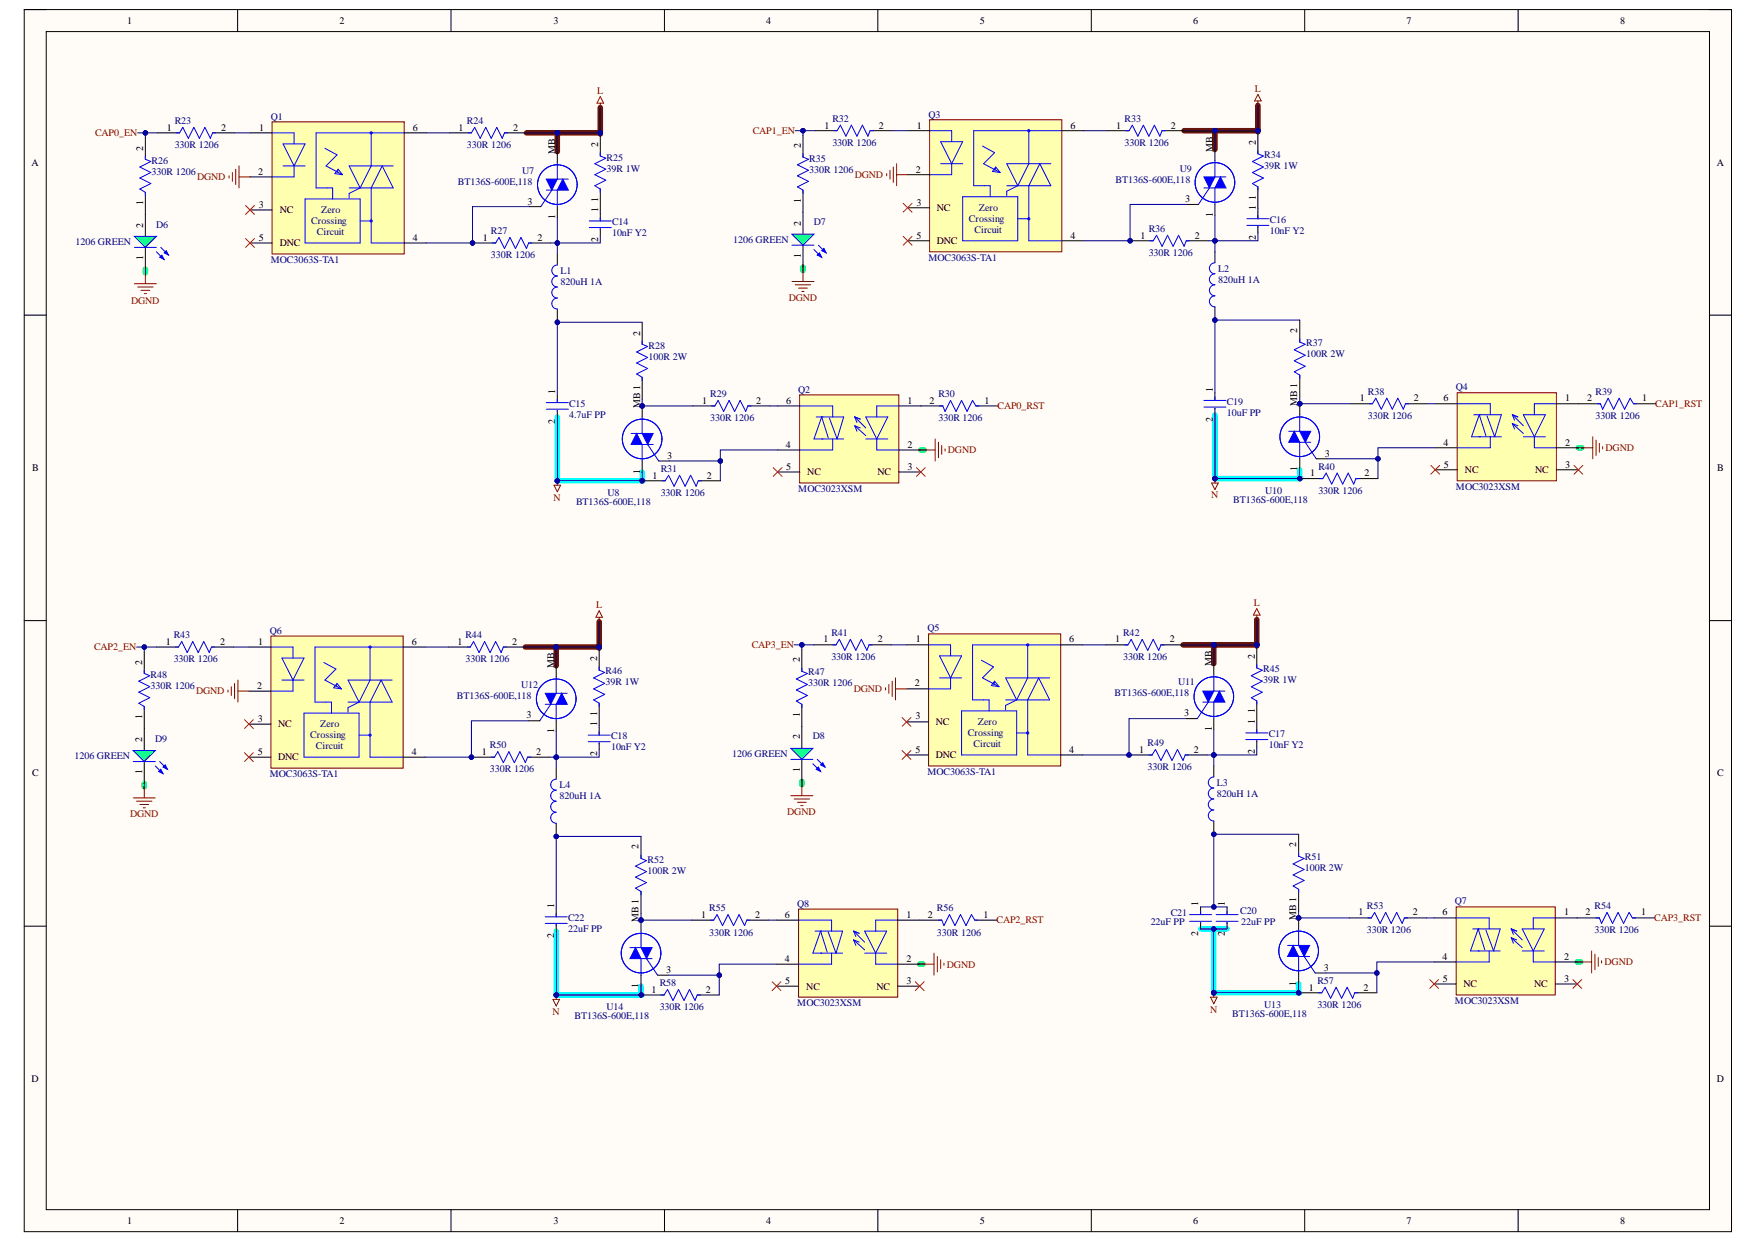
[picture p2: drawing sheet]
<svg xmlns="http://www.w3.org/2000/svg" width="297mm" height="210mm" viewBox="0 0 297 210" stroke-linecap="round" stroke-linejoin="round" font-family="sans-serif">
<defs><g id="words">
<g font-size="1.7">
<text x="21.5" y="4">1</text>
<text x="57.3" y="4">2</text>
<text x="93.5" y="4">3</text>
<text x="129.5" y="4">4</text>
<text x="165.6" y="4">5</text>
<text x="201.6" y="4">6</text>
<text x="237.6" y="4">7</text>
<text x="273.7" y="4">8</text>
<text x="28.2" y="22">1</text>
<text x="37.4" y="22">2</text>
<text x="43.8" y="22">1</text>
<text x="69.8" y="22">6</text>
<text x="77.5" y="22">1</text>
<text x="86.7" y="22">2</text>
<text x="139.3" y="21.7">1</text>
<text x="148.5" y="21.7">2</text>
<text x="154.9" y="21.7">1</text>
<text x="180.9" y="21.7">6</text>
<text x="188.6" y="21.7">1</text>
<text x="197.8" y="21.7">2</text>
<text x="5.3" y="28">A</text>
<text x="24.2" y="25.4" transform="rotate(-90 24.2 25.4)">2</text>
<text x="43.6" y="29.5">2</text>
<text x="93.8" y="25.9" transform="rotate(-90 93.8 25.9)">MB</text>
<text x="101.1" y="24.8" transform="rotate(-90 101.1 24.8)">2</text>
<text x="135.3" y="25" transform="rotate(-90 135.3 25)">2</text>
<text x="154.8" y="29.1">2</text>
<text x="204.9" y="25.6" transform="rotate(-90 204.9 25.6)">MB</text>
<text x="212.2" y="24.5" transform="rotate(-90 212.2 24.5)">2</text>
<text x="290.1" y="28">A</text>
<text x="24.2" y="34.6" transform="rotate(-90 24.2 34.6)">1</text>
<text x="43.7" y="35.1">3</text>
<text x="47.3" y="36">NC</text>
<text x="89.1" y="34.5">3</text>
<text x="101.1" y="35.8" transform="rotate(-90 101.1 35.8)">1</text>
<text x="101.1" y="34" transform="rotate(-90 101.1 34)">1</text>
<text x="135.3" y="34.2" transform="rotate(-90 135.3 34.2)">1</text>
<text x="154.8" y="34.7">3</text>
<text x="158.3" y="35.6">NC</text>
<text x="200.3" y="34.1">3</text>
<text x="212.2" y="35.5" transform="rotate(-90 212.2 35.5)">1</text>
<text x="212.2" y="33.7" transform="rotate(-90 212.2 33.7)">1</text>
<text x="24.2" y="38.4" transform="rotate(-90 24.2 38.4)">2</text>
<text x="43.7" y="40.6">5</text>
<text x="47.3" y="41.6">DNC</text>
<text x="69.8" y="40.6">4</text>
<text x="81.6" y="40.6">1</text>
<text x="90.8" y="40.6">2</text>
<text x="93.8" y="37" transform="rotate(-90 93.8 37)">1</text>
<text x="101.1" y="40.9" transform="rotate(-90 101.1 40.9)">2</text>
<text x="135.3" y="38.1" transform="rotate(-90 135.3 38.1)">2</text>
<text x="154.8" y="40.3">5</text>
<text x="158.3" y="41.2">DNC</text>
<text x="180.9" y="40.3">4</text>
<text x="192.7" y="40.3">1</text>
<text x="201.9" y="40.3">2</text>
<text x="204.9" y="36.7" transform="rotate(-90 204.9 36.7)">1</text>
<text x="212.2" y="40.5" transform="rotate(-90 212.2 40.5)">2</text>
<text x="24.2" y="43.9" transform="rotate(-90 24.2 43.9)">1</text>
<text x="135.3" y="43.5" transform="rotate(-90 135.3 43.5)">1</text>
<text x="108.2" y="56.7" transform="rotate(-90 108.2 56.7)">2</text>
<text x="219.2" y="56.3" transform="rotate(-90 219.2 56.3)">2</text>
<text x="93.8" y="71.5" transform="rotate(-90 93.8 71.5)">2</text>
<text x="93.8" y="66.5" transform="rotate(-90 93.8 66.5)">1</text>
<text x="108.2" y="68.9" transform="rotate(-90 108.2 68.9)">MB 1</text>
<text x="118.6" y="68.2">1</text>
<text x="127.8" y="68.2">2</text>
<text x="132.9" y="68.2">6</text>
<text x="153.3" y="68.2">1</text>
<text x="157" y="68.2">2</text>
<text x="166.3" y="68.2">1</text>
<text x="204.9" y="71.2" transform="rotate(-90 204.9 71.2)">2</text>
<text x="204.9" y="66.1" transform="rotate(-90 204.9 66.1)">1</text>
<text x="219.2" y="68.5" transform="rotate(-90 219.2 68.5)">MB 1</text>
<text x="229.8" y="67.7">1</text>
<text x="238.9" y="67.7">2</text>
<text x="243.9" y="67.7">6</text>
<text x="264.4" y="67.7">1</text>
<text x="268.2" y="67.7">2</text>
<text x="277.5" y="67.7">1</text>
<text x="112.7" y="77.5">3</text>
<text x="132.8" y="75.6">4</text>
<text x="153.3" y="75.6">2</text>
<text x="223.9" y="77.1">3</text>
<text x="243.9" y="75.3">4</text>
<text x="264.4" y="75.3">2</text>
<text x="5.4" y="79.6">B</text>
<text x="108.2" y="80" transform="rotate(-90 108.2 80)">1</text>
<text x="110.3" y="80.8">1</text>
<text x="119.4" y="80.8">2</text>
<text x="132.9" y="79.3">5</text>
<text x="136.4" y="80.3">NC</text>
<text x="148.2" y="80.3">NC</text>
<text x="153.3" y="79.3">3</text>
<text x="219.2" y="79.6" transform="rotate(-90 219.2 79.6)">1</text>
<text x="221.4" y="80.4">1</text>
<text x="230.5" y="80.4">2</text>
<text x="244" y="79">5</text>
<text x="247.5" y="79.9">NC</text>
<text x="259.4" y="79.9">NC</text>
<text x="264.4" y="79">3</text>
<text x="290.2" y="79.6">B</text>
<text x="24" y="112.3" transform="rotate(-90 24 112.3)">2</text>
<text x="28" y="108.9">1</text>
<text x="37.2" y="108.9">2</text>
<text x="43.6" y="108.9">1</text>
<text x="69.6" y="108.9">6</text>
<text x="77.3" y="108.9">1</text>
<text x="86.5" y="108.9">2</text>
<text x="93.6" y="112.8" transform="rotate(-90 93.6 112.8)">MB</text>
<text x="100.9" y="111.7" transform="rotate(-90 100.9 111.7)">2</text>
<text x="135.1" y="111.8" transform="rotate(-90 135.1 111.8)">2</text>
<text x="139.1" y="108.5">1</text>
<text x="148.3" y="108.5">2</text>
<text x="154.8" y="108.5">1</text>
<text x="180.6" y="108.5">6</text>
<text x="188.4" y="108.5">1</text>
<text x="197.6" y="108.5">2</text>
<text x="204.7" y="112.4" transform="rotate(-90 204.7 112.4)">MB</text>
<text x="212" y="111.3" transform="rotate(-90 212 111.3)">2</text>
<text x="43.5" y="116.3">2</text>
<text x="154.6" y="115.9">2</text>
<text x="24" y="125.3" transform="rotate(-90 24 125.3)">2</text>
<text x="24" y="121.4" transform="rotate(-90 24 121.4)">1</text>
<text x="43.6" y="121.9">3</text>
<text x="47" y="122.8">NC</text>
<text x="89" y="121.3">3</text>
<text x="93.6" y="123.8" transform="rotate(-90 93.6 123.8)">1</text>
<text x="100.9" y="122.7" transform="rotate(-90 100.9 122.7)">1</text>
<text x="100.9" y="120.9" transform="rotate(-90 100.9 120.9)">1</text>
<text x="135.1" y="124.9" transform="rotate(-90 135.1 124.9)">2</text>
<text x="135.1" y="121.1" transform="rotate(-90 135.1 121.1)">1</text>
<text x="154.7" y="121.5">3</text>
<text x="158.1" y="122.4">NC</text>
<text x="200.1" y="121">3</text>
<text x="204.7" y="123.5" transform="rotate(-90 204.7 123.5)">1</text>
<text x="212" y="122.2" transform="rotate(-90 212 122.2)">1</text>
<text x="212" y="120.5" transform="rotate(-90 212 120.5)">1</text>
<text x="5.4" y="131.1">C</text>
<text x="24" y="130.7" transform="rotate(-90 24 130.7)">1</text>
<text x="43.6" y="127.5">5</text>
<text x="47" y="128.4">DNC</text>
<text x="69.6" y="127.5">4</text>
<text x="81.4" y="127.5">1</text>
<text x="90.6" y="127.5">2</text>
<text x="100.9" y="127.7" transform="rotate(-90 100.9 127.7)">2</text>
<text x="135.1" y="130.4" transform="rotate(-90 135.1 130.4)">1</text>
<text x="154.7" y="127.1">5</text>
<text x="158.1" y="128.1">DNC</text>
<text x="180.6" y="127.1">4</text>
<text x="192.5" y="127.1">1</text>
<text x="201.7" y="127.1">2</text>
<text x="212" y="127.3" transform="rotate(-90 212 127.3)">2</text>
<text x="290.2" y="131.1">C</text>
<text x="107.9" y="143.4" transform="rotate(-90 107.9 143.4)">2</text>
<text x="219" y="143.1" transform="rotate(-90 219 143.1)">2</text>
<text x="93.6" y="153.3" transform="rotate(-90 93.6 153.3)">1</text>
<text x="107.9" y="155.8" transform="rotate(-90 107.9 155.8)">MB 1</text>
<text x="118.5" y="155">1</text>
<text x="127.6" y="155">2</text>
<text x="132.6" y="155">6</text>
<text x="153.2" y="155">1</text>
<text x="156.8" y="155">2</text>
<text x="166.2" y="155">1</text>
<text x="202.5" y="153" transform="rotate(-90 202.5 153)">1</text>
<text x="206.9" y="153" transform="rotate(-90 206.9 153)">1</text>
<text x="219" y="155.4" transform="rotate(-90 219 155.4)">MB 1</text>
<text x="229.5" y="154.6">1</text>
<text x="238.7" y="154.6">2</text>
<text x="243.7" y="154.6">6</text>
<text x="264.3" y="154.6">1</text>
<text x="267.9" y="154.6">2</text>
<text x="277.3" y="154.6">1</text>
<text x="93.6" y="158.4" transform="rotate(-90 93.6 158.4)">2</text>
<text x="202.5" y="158" transform="rotate(-90 202.5 158)">2</text>
<text x="206.9" y="158" transform="rotate(-90 206.9 158)">2</text>
<text x="107.9" y="166.8" transform="rotate(-90 107.9 166.8)">1</text>
<text x="110.1" y="167.6">1</text>
<text x="112.6" y="164.3">3</text>
<text x="119.2" y="167.6">2</text>
<text x="132.6" y="162.5">4</text>
<text x="132.7" y="166.2">5</text>
<text x="136.2" y="167.1">NC</text>
<text x="148.1" y="167.1">NC</text>
<text x="153.2" y="162.5">2</text>
<text x="153.2" y="166.2">3</text>
<text x="219" y="166.4" transform="rotate(-90 219 166.4)">1</text>
<text x="221.1" y="167.3">1</text>
<text x="223.7" y="163.9">3</text>
<text x="230.4" y="167.3">2</text>
<text x="243.7" y="162">4</text>
<text x="243.8" y="165.7">5</text>
<text x="247.3" y="166.7">NC</text>
<text x="259.2" y="166.7">NC</text>
<text x="264.3" y="162">2</text>
<text x="264.3" y="165.7">3</text>
<text x="5.3" y="182.7">D</text>
<text x="290.1" y="182.7">D</text>
<text x="21.5" y="206.6">1</text>
<text x="57.3" y="206.6">2</text>
<text x="93.5" y="206.6">3</text>
<text x="129.5" y="206.6">4</text>
<text x="165.6" y="206.6">5</text>
<text x="201.6" y="206.6">6</text>
<text x="237.6" y="206.6">7</text>
<text x="273.7" y="206.6">8</text>
</g>
<g font-size="1.7" fill="#800000">
<text x="100.9" y="15.9">L</text>
<text x="212" y="15.5">L</text>
<text x="16.1" y="23">CAP0_EN</text>
<text x="127.2" y="22.6">CAP1_EN</text>
<text x="33.3" y="30.4">DGND</text>
<text x="144.4" y="30.1">DGND</text>
<text x="22.2" y="51.3">DGND</text>
<text x="133.3" y="50.9">DGND</text>
<text x="168.5" y="69.1">CAP0_RST</text>
<text x="279.7" y="68.7">CAP1_RST</text>
<text x="160.2" y="76.5">DGND</text>
<text x="271.3" y="76.2">DGND</text>
<text x="93.5" y="84.6">N</text>
<text x="204.7" y="84.1">N</text>
<text x="100.7" y="102.7">L</text>
<text x="211.8" y="102.4">L</text>
<text x="15.9" y="109.8">CAP2_EN</text>
<text x="127" y="109.4">CAP3_EN</text>
<text x="33.2" y="117.3">DGND</text>
<text x="144.3" y="116.8">DGND</text>
<text x="133" y="137.7">DGND</text>
<text x="22" y="138">DGND</text>
<text x="168.4" y="155.9">CAP2_RST</text>
<text x="279.5" y="155.5">CAP3_RST</text>
<text x="160" y="163.4">DGND</text>
<text x="271.1" y="163">DGND</text>
<text x="93.4" y="171.3">N</text>
<text x="204.5" y="171">N</text>
</g>
<g font-size="1.7" fill="#000080">
<text x="29.5" y="20.9">R23</text>
<text x="45.8" y="20.2">Q1</text>
<text x="78.9" y="20.9">R24</text>
<text x="140.6" y="20.5">R32</text>
<text x="156.9" y="19.8">Q3</text>
<text x="190" y="20.5">R33</text>
<text x="25.6" y="27.6">R26</text>
<text x="25.6" y="29.5">330R 1206</text>
<text x="29.5" y="25">330R 1206</text>
<text x="78.9" y="25">330R 1206</text>
<text x="88.2" y="29.3">U7</text>
<text x="102.5" y="27.1">R25</text>
<text x="102.5" y="29">39R 1W</text>
<text x="136.7" y="27.3">R35</text>
<text x="136.7" y="29.1">330R 1206</text>
<text x="140.6" y="24.7">330R 1206</text>
<text x="190" y="24.7">330R 1206</text>
<text x="199.3" y="29">U9</text>
<text x="213.6" y="26.7">R34</text>
<text x="213.6" y="28.5">39R 1W</text>
<text x="54.3" y="36">Zero</text>
<text x="77.4" y="31.2">BT136S-600E,118</text>
<text x="165.4" y="35.6">Zero</text>
<text x="188.5" y="30.8">BT136S-600E,118</text>
<text x="12.8" y="41.4">1206 GREEN</text>
<text x="26.4" y="38.4">D6</text>
<text x="52.6" y="37.8">Crossing</text>
<text x="53.5" y="39.7">Circuit</text>
<text x="83" y="39.5">R27</text>
<text x="103.4" y="38">C14</text>
<text x="103.4" y="39.9">10nF Y2</text>
<text x="123.9" y="41.1">1206 GREEN</text>
<text x="137.5" y="38">D7</text>
<text x="163.7" y="37.5">Crossing</text>
<text x="164.7" y="39.4">Circuit</text>
<text x="194.1" y="39.2">R36</text>
<text x="214.5" y="37.7">C16</text>
<text x="214.5" y="39.5">10nF Y2</text>
<text x="45.8" y="44.3">MOC3063S-TA1</text>
<text x="83" y="43.6">330R 1206</text>
<text x="94.7" y="46.2">L1</text>
<text x="156.9" y="44">MOC3063S-TA1</text>
<text x="194.1" y="43.2">330R 1206</text>
<text x="205.8" y="45.9">L2</text>
<text x="205.8" y="47.7">820uH 1A</text>
<text x="94.7" y="48.1">820uH 1A</text>
<text x="109.6" y="58.9">R28</text>
<text x="220.7" y="58.5">R37</text>
<text x="109.6" y="60.7">100R 2W</text>
<text x="220.7" y="60.3">100R 2W</text>
<text x="246" y="65.9">Q4</text>
<text x="96.2" y="68.7">C15</text>
<text x="96.2" y="70.5">4.7uF PP</text>
<text x="120" y="67.1">R29</text>
<text x="120" y="71.1">330R 1206</text>
<text x="134.9" y="66.3">Q2</text>
<text x="158.6" y="67.1">R30</text>
<text x="158.6" y="71.1">330R 1206</text>
<text x="207.3" y="68.3">C19</text>
<text x="207.3" y="70.2">10uF PP</text>
<text x="231.1" y="66.6">R38</text>
<text x="231.1" y="70.8">330R 1206</text>
<text x="269.6" y="66.6">R39</text>
<text x="269.6" y="70.8">330R 1206</text>
<text x="102.7" y="83.8">U8</text>
<text x="111.6" y="79.7">R31</text>
<text x="111.6" y="83.8">330R 1206</text>
<text x="134.9" y="83">MOC3023XSM</text>
<text x="213.8" y="83.4">U10</text>
<text x="222.8" y="79.3">R40</text>
<text x="222.8" y="83.4">330R 1206</text>
<text x="246" y="82.7">MOC3023XSM</text>
<text x="97.3" y="85.2">BT136S-600E,118</text>
<text x="208.4" y="84.9">BT136S-600E,118</text>
<text x="29.3" y="107.8">R43</text>
<text x="45.6" y="107">Q6</text>
<text x="78.6" y="107.8">R44</text>
<text x="140.5" y="107.4">R41</text>
<text x="156.7" y="106.6">Q5</text>
<text x="189.8" y="107.4">R42</text>
<text x="29.3" y="111.8">330R 1206</text>
<text x="78.6" y="111.8">330R 1206</text>
<text x="102.3" y="113.9">R46</text>
<text x="140.5" y="111.5">330R 1206</text>
<text x="189.8" y="111.5">330R 1206</text>
<text x="213.4" y="113.5">R45</text>
<text x="25.5" y="114.5">R48</text>
<text x="25.5" y="116.3">330R 1206</text>
<text x="77.2" y="118">BT136S-600E,118</text>
<text x="88" y="116.2">U12</text>
<text x="102.3" y="115.7">39R 1W</text>
<text x="136.6" y="114">R47</text>
<text x="136.6" y="115.9">330R 1206</text>
<text x="188.3" y="117.6">BT136S-600E,118</text>
<text x="199.1" y="115.7">U11</text>
<text x="213.4" y="115.4">39R 1W</text>
<text x="26.2" y="125.3">D9</text>
<text x="52.4" y="124.7">Crossing</text>
<text x="54.1" y="122.8">Zero</text>
<text x="103.3" y="124.9">C18</text>
<text x="137.3" y="124.9">D8</text>
<text x="163.6" y="124.4">Crossing</text>
<text x="165.2" y="122.4">Zero</text>
<text x="193.9" y="126">R49</text>
<text x="214.4" y="124.5">C17</text>
<text x="12.6" y="128.2">1206 GREEN</text>
<text x="45.6" y="131.2">MOC3063S-TA1</text>
<text x="53.4" y="126.5">Circuit</text>
<text x="82.8" y="126.4">R50</text>
<text x="82.8" y="130.4">330R 1206</text>
<text x="103.3" y="126.7">10nF Y2</text>
<text x="123.7" y="127.8">1206 GREEN</text>
<text x="156.7" y="130.9">MOC3063S-TA1</text>
<text x="164.5" y="126.2">Circuit</text>
<text x="193.9" y="130.1">330R 1206</text>
<text x="214.4" y="126.4">10nF Y2</text>
<text x="94.5" y="133.1">L4</text>
<text x="94.5" y="134.9">820uH 1A</text>
<text x="205.6" y="132.7">L3</text>
<text x="205.6" y="134.6">820uH 1A</text>
<text x="109.4" y="145.7">R52</text>
<text x="109.4" y="147.6">100R 2W</text>
<text x="220.5" y="145.3">R51</text>
<text x="220.5" y="147.2">100R 2W</text>
<text x="96" y="155.5">C22</text>
<text x="119.8" y="153.8">R55</text>
<text x="134.7" y="153.2">Q8</text>
<text x="158.3" y="153.8">R56</text>
<text x="197.8" y="154.8">C21</text>
<text x="209.6" y="154.4">C20</text>
<text x="231" y="153.5">R53</text>
<text x="245.8" y="152.7">Q7</text>
<text x="269.4" y="153.5">R54</text>
<text x="96" y="157.4">22uF PP</text>
<text x="119.8" y="158">330R 1206</text>
<text x="158.3" y="158">330R 1206</text>
<text x="194.4" y="156.3">22uF PP</text>
<text x="209.7" y="156.3">22uF PP</text>
<text x="231" y="157.6">330R 1206</text>
<text x="269.4" y="157.6">330R 1206</text>
<text x="111.5" y="166.5">R58</text>
<text x="222.6" y="166.2">R57</text>
<text x="97.1" y="172.1">BT136S-600E,118</text>
<text x="102.5" y="170.6">U14</text>
<text x="111.5" y="170.6">330R 1206</text>
<text x="134.7" y="169.9">MOC3023XSM</text>
<text x="208.2" y="171.7">BT136S-600E,118</text>
<text x="213.6" y="170.2">U13</text>
<text x="222.6" y="170.2">330R 1206</text>
<text x="245.8" y="169.5">MOC3023XSM</text>
</g>
</g></defs>
<path d="M4.1 1.6h288.5v206.4h-288.5z" fill-rule="evenodd" fill="#fffcf8"/>
<path d="M4.1 1.6h288.5v206.4h-288.5z" fill="none" stroke="#000" stroke-width=".17"/>
<path d="M7.8 5.3h281v199h-281z" fill-rule="evenodd" fill="#fffcf8"/>
<g fill="none" stroke="#000" stroke-width=".17">
<path d="M4.1 1.6h3.7M7.8 5.3h281v199h-281zM40.1 1.6v3.7M76.2 1.6v3.7M112.3 1.6v3.7M148.3 1.6v3.7M184.4 1.6v3.7M220.4 1.6v3.7M256.5 1.6v3.7M288.8 1.6h3.8v3.7M4.1 53.2h3.7M288.8 53.2h3.8"/>
<path d="M4.1 104.8h3.7M288.8 104.8h3.8M4.1 156.4h3.7M288.8 156.4h3.8M40.1 204.3v3.7M76.2 204.3v3.7M112.3 204.3v3.7M148.3 204.3v3.7M184.4 204.3v3.7M220.4 204.3v3.7M256.5 204.3v3.7M292.6 204.3v3.7"/>
</g>
<path d="M101.4 18.2v4.4M212.5 17.8v4.5M89 22.4h12.4M94.2 22.4v3.2M200.1 22.1h12.4M205.3 22.1v3.1M88.8 109.3h12.4M94 109.3v3.1M101.2 105v4.5M199.9 108.9h12.5M205.1 108.9v3.2M212.4 104.6v4.5" fill="none" stroke="#5b0f00" stroke-width=".93"/>
<path d="M94.2 70.4v10.8h14.5M108.5 79.7v1.5M205.3 70v10.8h14.5M219.6 79.3v1.5M94 157.2v10.8h14.5M202.9 156.9h2.2v10.7h14.5M205.1 156.9h2.2M108.3 166.5v1.5M219.4 166.2v1.4" fill="none" stroke="#0ff" stroke-width=".93"/>
<path d="M24.6 45.5v.6M135.7 45.1v.6M155.6 76h.5M266.7 75.6h.6M24.4 132.3v.6M135.5 132v.5M155.4 162.8h.6M266.5 162.4h.6" fill="none" stroke="#0f0" stroke-width=".93"/>
<path d="M92.3 32.1h1.9v2.8M93.2 32.1l-1.8 2.8M94.2 27.5v2.7h1.8" fill="none" stroke="#00f" stroke-width=".17"/>
<path d="M95.1 30.2l.9 1.9h-1.8z" fill="#00f"/>
<path d="M95.1 30.2l.9 1.9h-1.8z" fill="none" stroke="#00f" stroke-width=".17"/>
<path d="M92.3 30.2h1.9l-1 1.9z" fill="#00f"/>
<g fill="none" stroke="#00f" stroke-width=".17">
<path d="M92.3 30.2h1.9l-1 1.9zM99.6 37.3h3.7M99.6 38.4h3.7M101.4 25.8v.5l1 .4-1.9 .9 1.9 1-1.9 .9 1.9 .9-1.9 1 .9 .5v.6M101.4 36.8v.5M101.4 38.6v.2M92.3 68h3.7M92.3 69.1h3.7M94.2 67.4v.6M94.2 69.3v.2"/>
<circle cx="94.2" cy="31.2" r="3.3"/>
</g>
<path d="M89.5 34.9h1.9M94.2 25.6v1.9M94.2 34.9v1.9M101.4 22.6v3.7M101.4 31.9v3.7M101.4 36v1.3M101.4 38.6v1.1M94.2 66.7v1.3M94.2 69.3v1.1" fill="none" stroke="#000" stroke-width=".17"/>
<path d="M101.4 16.3l.6 1.1h-1.1zM101.4 17.4v.8M93.6 81.9h1.1l-.5 1.1zM94.2 81.2v.7" fill="none" stroke="#800000" stroke-width=".17"/>
<circle cx="94.2" cy="81.2" r=".37" fill="#000080"/>
<circle cx="94.2" cy="81.2" r=".37" fill="none" stroke="#000080" stroke-width=".17"/>
<circle cx="108.5" cy="68.5" r=".37" fill="#000080"/>
<circle cx="108.5" cy="68.5" r=".37" fill="none" stroke="#000080" stroke-width=".17"/>
<path d="M108.5 70.4v2.8h-1.9M109.4 75.1l1.9 2.7M110.4 75.1h-1.9v2.7" fill="none" stroke="#00f" stroke-width=".17"/>
<path d="M107.6 73.2l.9 1.9h-1.9z" fill="#00f"/>
<path d="M107.6 73.2l.9 1.9h-1.9z" fill="none" stroke="#00f" stroke-width=".17"/>
<path d="M108.5 73.2h1.9l-1 1.9z" fill="#00f"/>
<g fill="none" stroke="#00f" stroke-width=".17">
<path d="M108.5 73.2h1.9l-1 1.9z"/>
<circle cx="108.5" cy="74.1" r="3.3"/>
</g>
<path d="M108.5 68.5v1.9" fill="none" stroke="#000" stroke-width=".17"/>
<circle cx="108.5" cy="68.5" r=".37" fill="#000080"/>
<circle cx="108.5" cy="68.5" r=".37" fill="none" stroke="#000080" stroke-width=".17"/>
<path d="M108.5 54.4v3.7M108.5 63.7v3.7M108.5 77.8v1.9M111.3 77.8h1.9" fill="none" stroke="#000" stroke-width=".17"/>
<path d="M108.5 57.6v.5l.9 .4-1.8 .9 1.8 1-1.8 .9 1.8 .9-1.8 1 .9 .5v.6" fill="none" stroke="#00f" stroke-width=".17"/>
<path d="M46 20.6h22.3v22.3h-22.3z" fill-rule="evenodd" fill="#ffffb0"/>
<path d="M46 20.6h22.3v22.3h-22.3z" fill="none" stroke="#800000" stroke-width=".17"/>
<g fill="none" stroke="#00f" stroke-width=".17">
<path d="M46 22.4h3.7v1.9M47.8 24.3h3.7l-1.8 3.7zM47.8 28h3.7M49.7 28v1.9h-3.7M51.5 33.6h9.4v7.4h-9.4zM54.9 25l2 1.2-1.8 1.8 2.8 1.5M57.1 28.6l.8 .9-1.3-.2zM57.1 28.8l-.2 .3M59 31.7h7.4l-1.8-3.7-1.9 3.7v9.3h5.6M60.9 31.7l-1.9 1v.7M60.9 37.3h1.8M62.7 22.4v5.6l-1.8 3.7"/>
<path d="M66.4 28h-7.4l1.9 3.7M68.3 22.4h-14.9v9.3h2.8v1.9"/>
<circle cx="62.7" cy="37.3" r=".19"/>
<circle cx="62.7" cy="22.4" r=".19"/>
</g>
<path d="M42.2 22.4h3.8M42.2 29.9h3.8M42.2 35.5h3.8M68.3 22.4h3.7M42.2 41h3.8M68.3 41h3.7" fill="none" stroke="#000" stroke-width=".17"/>
<path d="M135.1 66.7h16.8v14.9h-16.8z" fill-rule="evenodd" fill="#ffffb0"/>
<g fill="none" stroke="#800000" stroke-width=".17">
<path d="M38.7 29.7v.4M39.3 29.1v1.5M39.8 28.6v2.6M40.4 28v3.7M40.4 29.9h1.8M22.7 47.9h3.7M23.3 48.5h2.6M23.8 49h1.5M24.4 49.6h.3M24.6 46.1v1.8M135.1 66.7h16.8v14.9h-16.8zM156.1 76h1.9"/>
<path d="M158 74.1v3.7M158.6 74.7v2.6M159.1 75.2v1.5M159.7 75.8v.4"/>
</g>
<g fill="none" stroke="#00f" stroke-width=".17">
<path d="M24.6 26.3v.6l.9 .4-1.9 .9 1.9 .9-1.9 1 1.9 .9-1.9 .9 1 .6v.5M29.8 22.4h.5l.6-.9 .9 1.9 1-1.9 .9 1.9 .9-1.9 .9 1.9 .4-1h.6M135.1 68.5h5.6v1.9M137.9 70.4h4.7l-1.2 3.7-1.3-3.5M139.9 73.9l-1.1-3.5-1.3 3.7h5.1M140.7 74.1v1.9h-5.6M144.4 70.4l1.9 1.9M144.4 70.4l1 .4M144.4 70.4l.4 .9M144.4 71.9l1.9 1.7M144.4 71.9l.4 .9M144.4 71.9l1 .4"/>
<path d="M146.3 70.4h3.7l-1.9 3.7zM146.3 74.1h3.7M148.1 74.1v1.9h3.8M151.9 68.5h-3.8v1.9M158.7 68.5h.6l.4 1 .9-1.9 .9 1.9 1-1.9 .9 1.9 .9-1.9 .6 .9h.5"/>
</g>
<path d="M24.6 23.2v3.7M24.6 32.5v7.4M26.6 22.4h3.7M35.9 22.4h3.7M24.6 41.8v3.7M131.4 76h3.7M131.4 68.5h3.7M131.4 79.7h3.7M151.9 76h3.7M151.9 68.5h7.4M151.9 79.7h3.7M164.9 68.5h3.7" fill="none" stroke="#000" stroke-width=".17"/>
<path d="M41.5 34.7l1.5 1.5M43 34.7l-1.5 1.5M41.5 40.3l1.5 1.5M43 40.3l-1.5 1.5M130.6 79l1.5 1.4M132.1 79l-1.5 1.4M154.8 79l1.5 1.4M156.3 79l-1.5 1.4" fill="none" stroke="#f00" stroke-width=".17"/>
<path d="M22.7 39.9h3.7l-1.8 1.9z" fill="#0f0"/>
<path d="M22.7 39.9h3.7l-1.8 1.9zM26.4 42.5l1.3 1.3M27.2 41.8l1.3 1.3" fill="none" stroke="#00f" stroke-width=".17"/>
<path d="M27 43.4l.4-.3 .3 .7z" fill="#00f"/>
<path d="M27 43.4l.4-.3 .3 .7z" fill="none" stroke="#00f" stroke-width=".17"/>
<path d="M27.7 42.7l.4-.4 .4 .8z" fill="#00f"/>
<path d="M79.1 22.4h.6l.5-.9 .9 1.9 1-1.9 .9 1.9 .9-1.9 1 1.9 .3-1h.6M203.4 31.7h1.9v2.8M204.3 31.7l-1.8 2.8M205.3 27.1v2.8h1.8M22.7 41.8h3.7M27.7 42.7l.4-.4 .4 .8zM83.2 41h.5l.6-.9 .9 1.9 1-1.9 .9 1.9 .9-1.9 1 1.9 .3-1h.6M94.2 44.8a.93 .93 0 0 0-1 .9 .93 .93 0 0 0 1 .9 .93 .93 0 0 0-1 .9 .93 .93 0 0 0 1 1 .93 .93 0 0 0-1 .9 .93 .93 0 0 0 1 .9 .93 .93 0 0 0-1 1 .93 .93 0 0 0 1 .9M120.2 68.5h.6l.5-.9 1 1.9 .9-1.9 .9 1.9 1-1.9 .9 1.9 .4-1h.5M111.8 81.2h.6l.6-.9 .9 1.8 .9-1.8 1 1.8 .9-1.8 .9 1.8 .4-.9h.5" fill="none" stroke="#00f" stroke-width=".17"/>
<path d="M75.9 22.4h3.8M85.2 22.4h3.8M80 41h3.7M89.3 41h3.8M94.2 42.9v1.9M94.2 52.2v1.8M117.1 68.5h3.7M126.4 68.5h3.7M108.7 81.2h3.7M118 81.2h3.7" fill="none" stroke="#000" stroke-width=".17"/>
<path d="M206.2 29.9l.9 1.8h-1.8z" fill="#00f"/>
<path d="M206.2 29.9l.9 1.8h-1.8z" fill="none" stroke="#00f" stroke-width=".17"/>
<path d="M203.4 29.9h1.9l-1 1.8z" fill="#00f"/>
<g fill="none" stroke="#00f" stroke-width=".17">
<path d="M203.4 29.9h1.9l-1 1.8zM210.7 36.9h3.7M210.7 38.1h3.7M212.5 25.4v.6l1 .3-1.9 1 1.9 .9-1.9 .9 1.9 1-1.9 .9 .9 .6v.5M212.5 36.4v.5M212.5 38.2v.2"/>
<circle cx="205.3" cy="30.8" r="3.3"/>
</g>
<path d="M200.6 34.5h1.9M205.3 25.2v1.9M205.3 34.5v1.9M212.5 22.3v3.7M212.5 31.6v3.7M212.5 35.6v1.3M212.5 38.2v1.2" fill="none" stroke="#000" stroke-width=".17"/>
<path d="M212.5 15.9l.6 1.1h-1.1zM212.5 17v.8M204.7 81.6h1.1l-.5 1.1zM205.3 80.8v.8" fill="none" stroke="#800000" stroke-width=".17"/>
<circle cx="205.3" cy="80.8" r=".37" fill="#000080"/>
<circle cx="205.3" cy="80.8" r=".37" fill="none" stroke="#000080" stroke-width=".17"/>
<circle cx="219.6" cy="68.2" r=".37" fill="#000080"/>
<circle cx="219.6" cy="68.2" r=".37" fill="none" stroke="#000080" stroke-width=".17"/>
<path d="M219.6 70v2.8h-1.8M220.5 74.7l1.9 2.8M221.5 74.7h-1.9v2.8" fill="none" stroke="#00f" stroke-width=".17"/>
<path d="M218.7 72.8l.9 1.9h-1.8z" fill="#00f"/>
<path d="M218.7 72.8l.9 1.9h-1.8z" fill="none" stroke="#00f" stroke-width=".17"/>
<path d="M219.6 72.8h1.9l-1 1.9z" fill="#00f"/>
<g fill="none" stroke="#00f" stroke-width=".17">
<path d="M219.6 72.8h1.9l-1 1.9z"/>
<circle cx="219.6" cy="73.8" r="3.3"/>
</g>
<path d="M219.6 68.2v1.8" fill="none" stroke="#000" stroke-width=".17"/>
<circle cx="219.6" cy="68.2" r=".37" fill="#000080"/>
<circle cx="219.6" cy="68.2" r=".37" fill="none" stroke="#000080" stroke-width=".17"/>
<path d="M219.6 54.1v3.7M219.6 63.3v3.8M219.6 77.5v1.8M222.4 77.5h1.9" fill="none" stroke="#000" stroke-width=".17"/>
<path d="M219.6 57.2v.6l.9 .3-1.8 1 1.8 .9-1.8 .9 1.8 1-1.8 .9 .9 .5v.6" fill="none" stroke="#00f" stroke-width=".17"/>
<path d="M157.1 20.2h22.3v22.3h-22.3z" fill-rule="evenodd" fill="#ffffb0"/>
<path d="M157.1 20.2h22.3v22.3h-22.3z" fill="none" stroke="#800000" stroke-width=".17"/>
<g fill="none" stroke="#00f" stroke-width=".17">
<path d="M157.1 22.1h3.7v1.8M158.9 23.9h3.8l-1.9 3.7zM158.9 27.6h3.8M160.8 27.6v1.9h-3.7M162.7 33.2h9.3v7.5h-9.3zM164.5 22.1h14.9M164.5 22.1v9.3h2.8v1.8M166 24.7l2.1 1.1-1.9 1.8 2.8 1.5M168.2 28.2l.8 .9-1.3-.2zM168.2 28.4l-.1 .4M170.1 27.6l1.9 3.8-1.9 .9v.7M170.1 31.4h7.5l-1.9-3.8-1.9 3.8v9.3h5.6"/>
<path d="M170.1 27.6h7.5M172 36.9h1.8M173.8 22.1v5.5l-1.8 3.8"/>
<circle cx="173.8" cy="36.9" r=".18"/>
<circle cx="173.8" cy="22.1" r=".18"/>
</g>
<path d="M153.4 22.1h3.7M153.4 29.5h3.7M153.4 35.1h3.7M179.4 22.1h3.7M153.4 40.7h3.7M179.4 40.7h3.7" fill="none" stroke="#000" stroke-width=".17"/>
<path d="M246.2 66.3h16.8v14.9h-16.8z" fill-rule="evenodd" fill="#ffffb0"/>
<g fill="none" stroke="#800000" stroke-width=".17">
<path d="M149.8 29.3v.4M150.4 28.8v1.4M150.9 28.2v2.6M151.5 27.6v3.8M151.5 29.5h1.9M133.8 47.5h3.7M134.4 48.1h2.6M134.9 48.7h1.5M135.5 49.2h.4M135.7 45.7v1.8M246.2 66.3h16.8v14.9h-16.8zM267.3 75.6h1.8"/>
<path d="M269.1 73.8v3.7M269.7 74.3v2.6M270.2 74.9v1.5M270.8 75.4v.4"/>
</g>
<g fill="none" stroke="#00f" stroke-width=".17">
<path d="M135.7 26v.5l.9 .4-1.9 .9 1.9 1-1.9 .9 1.9 .9-1.9 1 1 .5v.6M140.9 22.1h.5l.6-1 .9 1.9 1-1.9 .9 1.9 .9-1.9 1 1.9 .3-.9h.6M246.2 68.2h5.6v1.8M249 70h4.7l-1.1 3.8-1.3-3.6M251.1 73.6l-1.2-3.6-1.3 3.8h5.1M251.8 73.8v1.8h-5.6M255.5 70l1.9 1.9M255.5 70l1 .4M255.5 70l.4 1M255.5 71.5l1.9 1.7M255.5 71.5l.4 1M255.5 71.5l1 .4"/>
<path d="M257.4 70h3.7l-1.8 3.8zM257.4 73.8h3.7M259.3 73.8v1.8h3.7M263 68.2h-3.7v1.8M269.9 68.2h.5l.4 .9 .9-1.8 .9 1.8 1-1.8 .9 1.8 .9-1.8 .6 .9h.6"/>
</g>
<path d="M135.7 22.8v3.7M135.7 32.1v7.4M137.7 22.1h3.7M147 22.1h3.7M135.7 41.4v3.7M242.5 75.6h3.7M242.5 68.2h3.7M242.5 79.3h3.7M263 75.6h3.7M263 68.2h7.4M263 79.3h3.7M276 68.2h3.7" fill="none" stroke="#000" stroke-width=".17"/>
<path d="M152.6 34.3l1.5 1.5M152.6 39.9l1.5 1.5M154.1 34.3l-1.5 1.5M154.1 39.9l-1.5 1.5M241.8 78.6l1.4 1.5M243.2 78.6l-1.4 1.5M266 78.6l1.4 1.5M267.4 78.6l-1.4 1.5" fill="none" stroke="#f00" stroke-width=".17"/>
<path d="M133.8 39.5h3.7l-1.8 1.9z" fill="#0f0"/>
<path d="M133.8 39.5h3.7l-1.8 1.9zM137.5 42.1l1.3 1.3M138.3 41.4l1.3 1.3" fill="none" stroke="#00f" stroke-width=".17"/>
<path d="M138.1 43.1l.4-.4 .3 .7z" fill="#00f"/>
<path d="M138.1 43.1l.4-.4 .3 .7z" fill="none" stroke="#00f" stroke-width=".17"/>
<path d="M138.8 42.3l.4-.3 .4 .7z" fill="#00f"/>
<path d="M190.2 22.1h.6l.5-1 1 1.9 .9-1.9 .9 1.9 .9-1.9 1 1.9 .3-.9h.6M133.8 41.4h3.7M138.8 42.3l.4-.3 .4 .7zM194.3 40.7h.6l.5-1 .9 1.9 1-1.9 .9 1.9 .9-1.9 1 1.9 .3-.9h.6M205.3 44.4a.93 .93 0 0 0-1 .9 .93 .93 0 0 0 1 .9 .93 .93 0 0 0-1 1 .93 .93 0 0 0 1 .9 .93 .93 0 0 0-1 .9 .93 .93 0 0 0 1 1 .93 .93 0 0 0-1 .9 .93 .93 0 0 0 1 .9M231.3 68.2h.6l.6-.9 .9 1.8 .9-1.8 .9 1.8 1-1.8 .9 1.8 .4-.9h.5M223 80.8h.5l.6-.9 .9 1.9 .9-1.9 1 1.9 .9-1.9 .9 1.9 .4-1h.6M92.1 118.9h1.9v2.8M93.1 118.9l-1.9 2.8M94 114.3v2.8h1.8" fill="none" stroke="#00f" stroke-width=".17"/>
<path d="M187 22.1h3.8M196.3 22.1h3.8M191.1 40.7h3.8M200.4 40.7h3.8M205.3 42.5v1.9M205.3 51.8v1.9M228.2 68.2h3.7M237.5 68.2h3.7M219.8 80.8h3.7M229.1 80.8h3.7" fill="none" stroke="#000" stroke-width=".17"/>
<path d="M94.9 117.1l.9 1.8h-1.8z" fill="#00f"/>
<path d="M94.9 117.1l.9 1.8h-1.8z" fill="none" stroke="#00f" stroke-width=".17"/>
<path d="M92.1 117.1h1.9l-.9 1.8z" fill="#00f"/>
<g fill="none" stroke="#00f" stroke-width=".17">
<path d="M92.1 117.1h1.9l-.9 1.8zM101.2 112.6v.6l1 .3-1.9 1 1.9 .9-1.9 .9 1.9 1-1.9 .9 .9 .5v.6M99.4 124.1h3.7M99.4 125.3h3.7M101.2 123.6v.5M101.2 125.4v.2"/>
<circle cx="94" cy="118" r="3.3"/>
</g>
<path d="M94 112.4v1.9M101.2 109.5v3.7M101.2 118.7v3.8M89.3 121.7h1.9M94 121.7v1.9M101.2 122.8v1.3M101.2 125.4v1.2" fill="none" stroke="#000" stroke-width=".17"/>
<path d="M101.2 103.1l.6 1.1h-1.1zM101.2 104.2v.8M93.4 168.8h1.1l-.5 1.1zM94 168v.8" fill="none" stroke="#800000" stroke-width=".17"/>
<circle cx="94" cy="168" r=".37" fill="#000080"/>
<circle cx="94" cy="168" r=".37" fill="none" stroke="#000080" stroke-width=".17"/>
<circle cx="108.3" cy="155.4" r=".37" fill="#000080"/>
<circle cx="108.3" cy="155.4" r=".37" fill="none" stroke="#000080" stroke-width=".17"/>
<path d="M108.3 157.2v2.8h-1.9M109.2 161.9l1.9 2.8M110.2 161.9h-1.9v2.8" fill="none" stroke="#00f" stroke-width=".17"/>
<path d="M107.4 160l.9 1.9h-1.9z" fill="#00f"/>
<path d="M107.4 160l.9 1.9h-1.9z" fill="none" stroke="#00f" stroke-width=".17"/>
<path d="M108.3 160h1.9l-1 1.9z" fill="#00f"/>
<g fill="none" stroke="#00f" stroke-width=".17">
<path d="M108.3 160h1.9l-1 1.9z"/>
<circle cx="108.3" cy="161" r="3.3"/>
</g>
<path d="M108.3 155.4v1.8" fill="none" stroke="#000" stroke-width=".17"/>
<circle cx="108.3" cy="155.4" r=".37" fill="#000080"/>
<circle cx="108.3" cy="155.4" r=".37" fill="none" stroke="#000080" stroke-width=".17"/>
<path d="M108.3 141.2v3.8M108.3 150.5v3.8M108.3 164.7v1.8M111.1 164.7h1.9" fill="none" stroke="#000" stroke-width=".17"/>
<path d="M108.3 144.4v.6l.9 .3-1.8 1 1.8 .9-1.8 .9 1.8 1-1.8 .9 .9 .5v.6" fill="none" stroke="#00f" stroke-width=".17"/>
<path d="M45.8 107.4h22.3v22.3h-22.3z" fill-rule="evenodd" fill="#ffffb0"/>
<path d="M45.8 107.4h22.3v22.3h-22.3z" fill="none" stroke="#800000" stroke-width=".17"/>
<g fill="none" stroke="#00f" stroke-width=".17">
<path d="M45.8 109.3h3.7v1.8M47.6 111.1h3.8l-1.9 3.7zM47.6 114.8h3.8M49.5 114.8v1.9h-3.7M54.7 111.9l2.1 1.1-1.9 1.8 2.8 1.5M56.9 115.4l.8 .9-1.3-.2zM56.9 115.6l-.1 .4M58.8 118.6h7.5l-1.9-3.8-1.9 3.8v9.3h5.6M60.7 118.6l-1.9 .9v.7M62.5 109.3v5.5l-1.8 3.8M66.3 114.8h-7.5l1.9 3.8M68.1 109.3h-14.9v9.3h2.8v1.8"/>
<path d="M51.4 120.4h9.3v7.5h-9.3zM60.7 124.1h1.8"/>
<circle cx="62.5" cy="109.3" r=".19"/>
<circle cx="62.5" cy="124.1" r=".19"/>
</g>
<path d="M42.1 109.3h3.7M42.1 116.7h3.7M68.1 109.3h3.7M42.1 127.9h3.7M42.1 122.3h3.7M68.1 127.9h3.7" fill="none" stroke="#000" stroke-width=".17"/>
<path d="M134.9 153.5h16.8v14.9h-16.8z" fill-rule="evenodd" fill="#ffffb0"/>
<g fill="none" stroke="#800000" stroke-width=".17">
<path d="M38.5 116.5v.4M39.1 116v1.4M39.6 115.4v2.6M40.2 114.8v3.8M40.2 116.7h1.9M22.5 134.7h3.7M23.1 135.3h2.6M23.6 135.9h1.5M24.2 136.4h.4M24.4 132.9v1.8M134.9 153.5h16.8v14.9h-16.8zM156 162.8h1.8"/>
<path d="M157.8 161v3.7M158.4 161.5v2.6M158.9 162.1v1.5M159.5 162.6v.4"/>
</g>
<g fill="none" stroke="#00f" stroke-width=".17">
<path d="M24.4 113.2v.5l.9 .4-1.9 .9 1.9 1-1.9 .9 1.9 .9-1.9 .9 1 .6v.6M29.6 109.3h.5l.6-1 .9 1.9 1-1.9 .9 1.9 .9-1.9 1 1.9 .3-.9h.6M134.9 155.4h5.6v1.8M137.7 157.2h4.7l-1.1 3.8-1.4-3.6M144.2 157.2l1.9 1.9M144.2 157.2l1 .4M144.2 157.2l.4 1M144.2 158.7l1.9 1.7M144.2 158.7l.4 1M144.2 158.7l1 .4M146.1 157.2h3.7l-1.8 3.8zM151.7 155.4h-3.7v1.8"/>
<path d="M158.6 155.4h.5l.4 .9 .9-1.9 1 1.9 .9-1.9 .9 1.9 .9-1.9 .6 1h.6M139.8 160.8l-1.2-3.6-1.3 3.8h5.1M140.5 161v1.8h-5.6M146.1 161h3.7M148 161v1.8h3.7"/>
</g>
<path d="M24.4 110v3.7M24.4 119.3v7.4M26.4 109.3h3.7M35.7 109.3h3.8M24.4 128.6v3.7M131.2 155.4h3.7M151.7 155.4h7.4M164.7 155.4h3.7M131.2 162.8h3.7M131.2 166.5h3.7M151.7 162.8h3.7M151.7 166.5h3.7" fill="none" stroke="#000" stroke-width=".17"/>
<path d="M41.3 121.5l1.5 1.5M41.3 127.1l1.5 1.5M42.8 121.5l-1.5 1.5M42.8 127.1l-1.5 1.5M130.5 165.8l1.4 1.5M131.9 165.8l-1.4 1.5M154.7 165.8l1.4 1.5M156.1 165.8l-1.4 1.5" fill="none" stroke="#f00" stroke-width=".17"/>
<path d="M22.5 126.7h3.7l-1.8 1.9z" fill="#0f0"/>
<path d="M22.5 126.7h3.7l-1.8 1.9zM26.2 129.3l1.3 1.3M27 128.6l1.3 1.3" fill="none" stroke="#00f" stroke-width=".17"/>
<path d="M26.8 130.3l.4-.4 .3 .7z" fill="#00f"/>
<path d="M26.8 130.3l.4-.4 .3 .7z" fill="none" stroke="#00f" stroke-width=".17"/>
<path d="M27.5 129.5l.4-.3 .4 .7z" fill="#00f"/>
<path d="M78.9 109.3h.6l.5-1 1 1.9 .9-1.9 .9 1.9 .9-1.9 1 1.9 .3-.9h.6M203.2 118.6h1.9v2.8M204.2 118.6l-1.9 2.8M205.1 113.9v2.8h1.9M22.5 128.6h3.7M27.5 129.5l.4-.3 .4 .7zM83 127.9h.6l.5-1 .9 1.9 1-1.9 .9 1.9 .9-1.9 1 1.9 .3-.9h.6M94 131.6a.93 .93 0 0 0-.9 .9 .93 .93 0 0 0 .9 .9 .93 .93 0 0 0-.9 1 .93 .93 0 0 0 .9 .9 .93 .93 0 0 0-.9 .9 .93 .93 0 0 0 .9 1 .93 .93 0 0 0-.9 .9 .93 .93 0 0 0 .9 .9M120 155.4h.6l.6-1 .9 1.9 .9-1.9 .9 1.9 1-1.9 .9 1.9 .4-.9h.5M111.7 168h.5l.6-.9 .9 1.8 .9-1.8 1 1.8 .9-1.8 .9 1.8 .4-.9h.6" fill="none" stroke="#00f" stroke-width=".17"/>
<path d="M75.7 109.3h3.8M85 109.3h3.8M79.8 127.9h3.8M89.1 127.9h3.8M94 129.7v1.9M94 139v1.9M116.9 155.4h3.7M126.2 155.4h3.7M108.5 168h3.7M117.8 168h3.7" fill="none" stroke="#000" stroke-width=".17"/>
<path d="M206 116.7l1 1.9h-1.9z" fill="#00f"/>
<path d="M206 116.7l1 1.9h-1.9z" fill="none" stroke="#00f" stroke-width=".17"/>
<path d="M203.2 116.7h1.9l-.9 1.9z" fill="#00f"/>
<g fill="none" stroke="#00f" stroke-width=".17">
<path d="M203.2 116.7h1.9l-.9 1.9zM212.4 112.2v.6l.9 .4-1.9 .9 1.9 .9-1.9 1 1.9 .9-1.9 .9 1 .6v.5M210.5 123.8h3.7M210.5 124.9h3.7M212.4 123.2v.6M212.4 125.1v.2"/>
<circle cx="205.1" cy="117.6" r="3.3"/>
</g>
<path d="M205.1 112.1v1.8M212.4 109.1v3.7M212.4 118.4v3.7M200.4 121.4h1.9M205.1 121.4v1.8M212.4 122.5v1.3M212.4 125.1v1.1" fill="none" stroke="#000" stroke-width=".17"/>
<path d="M212.4 102.8l.5 1.1h-1.1zM212.4 103.9v.7M204.5 168.4h1.1l-.5 1.1zM205.1 167.6v.8" fill="none" stroke="#800000" stroke-width=".17"/>
<circle cx="205.1" cy="167.6" r=".37" fill="#000080"/>
<circle cx="205.1" cy="167.6" r=".37" fill="none" stroke="#000080" stroke-width=".17"/>
<circle cx="219.4" cy="155" r=".37" fill="#000080"/>
<circle cx="219.4" cy="155" r=".37" fill="none" stroke="#000080" stroke-width=".17"/>
<path d="M219.4 156.9v2.8h-1.8M220.4 161.5l1.8 2.8M221.3 161.5h-1.9v2.8" fill="none" stroke="#00f" stroke-width=".17"/>
<path d="M218.5 159.7l.9 1.8h-1.8z" fill="#00f"/>
<path d="M218.5 159.7l.9 1.8h-1.8z" fill="none" stroke="#00f" stroke-width=".17"/>
<path d="M219.4 159.7h1.9l-.9 1.8z" fill="#00f"/>
<g fill="none" stroke="#00f" stroke-width=".17">
<path d="M219.4 159.7h1.9l-.9 1.8z"/>
<circle cx="219.4" cy="160.6" r="3.3"/>
</g>
<path d="M219.4 155v1.9" fill="none" stroke="#000" stroke-width=".17"/>
<circle cx="219.4" cy="155" r=".37" fill="#000080"/>
<circle cx="219.4" cy="155" r=".37" fill="none" stroke="#000080" stroke-width=".17"/>
<path d="M219.4 140.9v3.7M219.4 150.2v3.7M219.4 164.3v1.9M222.2 164.3h1.9" fill="none" stroke="#000" stroke-width=".17"/>
<path d="M219.4 144v.6l1 .4-1.9 .9 1.9 .9-1.9 1 1.9 .9-1.9 .9 .9 .6v.5" fill="none" stroke="#00f" stroke-width=".17"/>
<path d="M156.9 107h22.3v22.3h-22.3z" fill-rule="evenodd" fill="#ffffb0"/>
<path d="M156.9 107h22.3v22.3h-22.3z" fill="none" stroke="#800000" stroke-width=".17"/>
<g fill="none" stroke="#00f" stroke-width=".17">
<path d="M156.9 108.9h3.7v1.9M158.7 110.8h3.8l-1.9 3.7zM158.7 114.5h3.8M160.6 114.5v1.8h-3.7M165.8 111.5l2.1 1.1-1.9 1.9 2.8 1.5M168.1 115l.7 1-1.3-.2zM168.1 115.2l-.2 .4M169.9 114.5l1.9 3.7M169.9 114.5h7.5M169.9 118.2h7.5l-1.9-3.7-1.9 3.7v9.3h5.6M171.8 118.2l-1.9 .9v.8M173.6 108.9v5.6l-1.8 3.7"/>
<path d="M179.2 108.9h-14.9v9.3h2.8v1.8M162.5 120h9.3v7.5h-9.3zM171.8 123.8h1.8"/>
<circle cx="173.6" cy="108.9" r=".19"/>
<circle cx="173.6" cy="123.8" r=".19"/>
</g>
<path d="M153.2 108.9h3.7M153.2 116.3h3.7M179.2 108.9h3.7M153.2 127.5h3.7M153.2 121.9h3.7M179.2 127.5h3.7" fill="none" stroke="#000" stroke-width=".17"/>
<path d="M246 153.2h16.8v14.8h-16.8z" fill-rule="evenodd" fill="#ffffb0"/>
<g fill="none" stroke="#800000" stroke-width=".17">
<path d="M149.6 116.1v.4M150.2 115.6v1.5M150.7 115v2.6M151.3 114.5v3.7M151.3 116.3h1.9M133.6 134.4h3.7M134.2 134.9h2.6M134.7 135.5h1.5M135.3 136h.4M135.5 132.5v1.9M246 153.2h16.8v14.8h-16.8zM267.1 162.4h1.8"/>
<path d="M268.9 160.6v3.7M269.5 161.1v2.6M270 161.7v1.5M270.6 162.3v.3"/>
</g>
<g fill="none" stroke="#00f" stroke-width=".17">
<path d="M135.5 112.8v.6l.9 .3-1.8 1 1.8 .9-1.8 .9 1.8 .9-1.8 1 .9 .5v.6M140.7 108.9h.6l.5-.9 .9 1.8 1-1.8 .9 1.8 .9-1.8 1 1.8 .3-.9h.6M246 155h5.6v1.9M248.8 156.9h4.7l-1.1 3.7-1.3-3.6M255.3 156.9l1.9 1.8M255.3 156.9l1 .3M255.3 156.9l.4 .9M255.3 158.4l1.9 1.6M255.3 158.4l.4 .9M255.3 158.4l1 .3M257.2 156.9h3.7l-1.8 3.7zM262.8 155h-3.7v1.9"/>
<path d="M269.7 155h.5l.4 .9 .9-1.8 1 1.8 .9-1.8 .9 1.8 1-1.8 .5 .9h.6M250.9 160.4l-1.1-3.5-1.3 3.7h5M251.6 160.6v1.8h-5.6M257.2 160.6h3.7M259.1 160.6v1.8h3.7"/>
</g>
<path d="M135.5 109.6v3.8M135.5 118.9v7.5M137.5 108.9h3.8M146.8 108.9h3.8M135.5 128.2v3.8M242.3 155h3.7M262.8 155h7.4M275.8 155h3.7M242.3 162.4h3.7M242.3 166.2h3.7M262.8 162.4h3.7M262.8 166.2h3.7" fill="none" stroke="#000" stroke-width=".17"/>
<path d="M152.4 121.2l1.5 1.5M152.4 126.7l1.5 1.5M153.9 121.2l-1.5 1.5M153.9 126.7l-1.5 1.5M241.6 165.4l1.5 1.5M243.1 165.4l-1.5 1.5M265.8 165.4l1.5 1.5M267.3 165.4l-1.5 1.5" fill="none" stroke="#f00" stroke-width=".17"/>
<path d="M133.6 126.4h3.7l-1.8 1.8z" fill="#0f0"/>
<path d="M133.6 126.4h3.7l-1.8 1.8zM137.3 129l1.3 1.3M138.1 128.2l1.3 1.3" fill="none" stroke="#00f" stroke-width=".17"/>
<path d="M137.9 129.9l.4-.4 .3 .8z" fill="#00f"/>
<path d="M137.9 129.9l.4-.4 .3 .8z" fill="none" stroke="#00f" stroke-width=".17"/>
<path d="M139 128.8l.4 .7-.8-.3z" fill="#00f"/>
<g fill="none" stroke="#00f" stroke-width=".17">
<path d="M203.4 67.6h3.7M203.4 68.7h3.7M205.3 67.1v.5M205.3 68.9v.2M190 108.9h.6l.5-.9 1 1.8 .9-1.8 .9 1.8 1-1.8 .9 1.8 .4-.9h.5M133.6 128.2h3.7M139 128.8l.4 .7-.8-.3zM194.1 127.5h.6l.5-.9 1 1.8 .9-1.8 .9 1.8 .9-1.8 1 1.8 .4-.9h.5M205.1 131.2a.93 .93 0 0 0-.9 .9 .93 .93 0 0 0 .9 1 .93 .93 0 0 0-.9 .9 .93 .93 0 0 0 .9 .9 .93 .93 0 0 0-.9 1 .93 .93 0 0 0 .9 .9 .93 .93 0 0 0-.9 .9 .93 .93 0 0 0 .9 .9M92.1 154.8h3.7M92.1 155.9h3.7M94 154.3v.5"/>
<path d="M94 156.1v.2M201 154.4h3.7M201 155.6h3.7M202.9 153.9v.5M202.9 155.7v.2M205.5 154.4h3.7M205.5 155.6h3.7M207.3 153.9v.5M207.3 155.7v.2M231.1 155h.6l.6-.9 .9 1.8 .9-1.8 1 1.8 .9-1.8 .9 1.8 .4-.9h.5M222.8 167.6h.5l.6-.9 .9 1.9 1-1.9 .9 1.9 .9-1.9 .9 1.9 .4-1h.6"/>
</g>
<g fill="none" stroke="#000" stroke-width=".17">
<path d="M205.3 66.3v1.3M205.3 68.9v1.1M186.9 108.9h3.7M196.2 108.9h3.7M190.9 127.5h3.8M200.3 127.5h3.7M205.1 129.3v1.9M205.1 138.6v1.9M94 153.5v1.3M94 156.1v1.1M202.9 153.2v1.2M202.9 155.7v1.2"/>
<path d="M207.3 153.2v1.2M207.3 155.7v1.2M228 155h3.7M237.3 155h3.7M219.6 167.6h3.7M228.9 167.6h3.7"/>
</g>
<path d="M89 22.4h5.2M101.4 35.6v.4" fill="none" stroke="#000080" stroke-width=".17"/>
<circle cx="94.2" cy="22.4" r=".37" fill="#000080"/>
<g fill="none" stroke="#000080" stroke-width=".17">
<path d="M94.2 22.4v3.2"/>
<circle cx="94.2" cy="22.4" r=".37"/>
</g>
<circle cx="94.2" cy="22.4" r=".37" fill="#000080"/>
<g fill="none" stroke="#000080" stroke-width=".17">
<path d="M94.2 22.4h7.2"/>
<circle cx="94.2" cy="22.4" r=".37"/>
</g>
<circle cx="94.2" cy="22.4" r=".37" fill="#000080"/>
<circle cx="94.2" cy="22.4" r=".37" fill="none" stroke="#000080" stroke-width=".17"/>
<circle cx="101.4" cy="22.4" r=".37" fill="#000080"/>
<g fill="none" stroke="#000080" stroke-width=".17">
<path d="M101.4 22.4v.2"/>
<circle cx="101.4" cy="22.4" r=".37"/>
</g>
<circle cx="101.4" cy="22.4" r=".37" fill="#000080"/>
<g fill="none" stroke="#000080" stroke-width=".17">
<path d="M101.4 18.2v4.2"/>
<circle cx="101.4" cy="22.4" r=".37"/>
</g>
<circle cx="101.4" cy="22.4" r=".37" fill="#000080"/>
<g fill="none" stroke="#000080" stroke-width=".17">
<path d="M94.2 70.4v10.8"/>
<circle cx="101.4" cy="22.4" r=".37"/>
</g>
<circle cx="94.2" cy="81.2" r=".37" fill="#000080"/>
<g fill="none" stroke="#000080" stroke-width=".17">
<path d="M108.5 54.4h-14.3v12.3"/>
<circle cx="94.2" cy="81.2" r=".37"/>
</g>
<circle cx="94.2" cy="54.4" r=".37" fill="#000080"/>
<g fill="none" stroke="#000080" stroke-width=".17">
<path d="M23.3 22.4h3.3M39.6 22.4h2.6"/>
<circle cx="94.2" cy="54.4" r=".37"/>
</g>
<circle cx="24.6" cy="22.4" r=".37" fill="#000080"/>
<g fill="none" stroke="#000080" stroke-width=".17">
<path d="M24.6 22.4v.8"/>
<circle cx="24.6" cy="22.4" r=".37"/>
</g>
<circle cx="24.6" cy="22.4" r=".37" fill="#000080"/>
<g fill="none" stroke="#000080" stroke-width=".17">
<path d="M72 22.4h3.9M94.2 36.8v4.2"/>
<circle cx="24.6" cy="22.4" r=".37"/>
</g>
<circle cx="94.2" cy="41" r=".37" fill="#000080"/>
<g fill="none" stroke="#000080" stroke-width=".17">
<path d="M101.4 39.7v1.3h-8.3"/>
<circle cx="94.2" cy="41" r=".37"/>
</g>
<circle cx="94.2" cy="41" r=".37" fill="#000080"/>
<g fill="none" stroke="#000080" stroke-width=".17">
<path d="M72 41h7.8"/>
<circle cx="94.2" cy="41" r=".37"/>
</g>
<circle cx="79.8" cy="41" r=".37" fill="#000080"/>
<g fill="none" stroke="#000080" stroke-width=".17">
<path d="M89.5 34.9h-9.7v6.1h.2"/>
<circle cx="79.8" cy="41" r=".37"/>
</g>
<circle cx="79.8" cy="41" r=".37" fill="#000080"/>
<g fill="none" stroke="#000080" stroke-width=".17">
<path d="M108.5 67.4v1.1h8.6M130.1 68.5h1.3"/>
<circle cx="79.8" cy="41" r=".37"/>
</g>
<circle cx="108.5" cy="68.5" r=".37" fill="#000080"/>
<g fill="none" stroke="#000080" stroke-width=".17">
<path d="M94.2 81.2h14.5"/>
<circle cx="108.5" cy="68.5" r=".37"/>
</g>
<circle cx="94.2" cy="81.2" r=".37" fill="#000080"/>
<circle cx="94.2" cy="81.2" r=".37" fill="none" stroke="#000080" stroke-width=".17"/>
<circle cx="108.5" cy="81.2" r=".37" fill="#000080"/>
<g fill="none" stroke="#000080" stroke-width=".17">
<path d="M108.5 79.7v1.5"/>
<circle cx="108.5" cy="81.2" r=".37"/>
</g>
<circle cx="108.5" cy="81.2" r=".37" fill="#000080"/>
<g fill="none" stroke="#000080" stroke-width=".17">
<path d="M113.2 77.8h8.5v3.4"/>
<circle cx="108.5" cy="81.2" r=".37"/>
</g>
<circle cx="121.7" cy="77.8" r=".37" fill="#000080"/>
<g fill="none" stroke="#000080" stroke-width=".17">
<path d="M131.4 76h-9.7v1.8"/>
<circle cx="121.7" cy="77.8" r=".37"/>
</g>
<circle cx="121.7" cy="77.8" r=".37" fill="#000080"/>
<g fill="none" stroke="#000080" stroke-width=".17">
<path d="M24.6 45.5v.6M94.2 41v1.9M155.6 76h.5"/>
<circle cx="121.7" cy="77.8" r=".37"/>
</g>
<circle cx="94.2" cy="41" r=".37" fill="#000080"/>
<g fill="none" stroke="#000080" stroke-width=".17">
<path d="M94.2 54v.4"/>
<circle cx="94.2" cy="41" r=".37"/>
</g>
<circle cx="94.2" cy="54.4" r=".37" fill="#000080"/>
<g fill="none" stroke="#000080" stroke-width=".17">
<path d="M200.1 22.1h5.2M212.5 35.3v.3"/>
<circle cx="94.2" cy="54.4" r=".37"/>
</g>
<circle cx="205.3" cy="22.1" r=".37" fill="#000080"/>
<g fill="none" stroke="#000080" stroke-width=".17">
<path d="M205.3 22.1v3.1"/>
<circle cx="205.3" cy="22.1" r=".37"/>
</g>
<circle cx="205.3" cy="22.1" r=".37" fill="#000080"/>
<g fill="none" stroke="#000080" stroke-width=".17">
<path d="M205.3 22.1h7.2"/>
<circle cx="205.3" cy="22.1" r=".37"/>
</g>
<circle cx="205.3" cy="22.1" r=".37" fill="#000080"/>
<circle cx="205.3" cy="22.1" r=".37" fill="none" stroke="#000080" stroke-width=".17"/>
<circle cx="212.5" cy="22.1" r=".38" fill="#000080"/>
<g fill="none" stroke="#000080" stroke-width=".17">
<path d="M212.5 22.1v.2"/>
<circle cx="212.5" cy="22.1" r=".38"/>
</g>
<circle cx="212.5" cy="22.1" r=".38" fill="#000080"/>
<g fill="none" stroke="#000080" stroke-width=".17">
<path d="M212.5 17.8v4.3"/>
<circle cx="212.5" cy="22.1" r=".38"/>
</g>
<circle cx="212.5" cy="22.1" r=".38" fill="#000080"/>
<g fill="none" stroke="#000080" stroke-width=".17">
<path d="M205.3 70v10.8"/>
<circle cx="212.5" cy="22.1" r=".38"/>
</g>
<circle cx="205.3" cy="80.8" r=".37" fill="#000080"/>
<g fill="none" stroke="#000080" stroke-width=".17">
<path d="M219.6 54.1h-14.3v12.2"/>
<circle cx="205.3" cy="80.8" r=".37"/>
</g>
<circle cx="205.3" cy="54" r=".37" fill="#000080"/>
<g fill="none" stroke="#000080" stroke-width=".17">
<path d="M134.4 22.1h3.3M150.7 22.1h2.7"/>
<circle cx="205.3" cy="54" r=".37"/>
</g>
<circle cx="135.7" cy="22.1" r=".37" fill="#000080"/>
<g fill="none" stroke="#000080" stroke-width=".17">
<path d="M135.7 22.1v.7"/>
<circle cx="135.7" cy="22.1" r=".37"/>
</g>
<circle cx="135.7" cy="22.1" r=".37" fill="#000080"/>
<g fill="none" stroke="#000080" stroke-width=".17">
<path d="M183.1 22.1h3.9M205.3 36.4v4.3"/>
<circle cx="135.7" cy="22.1" r=".37"/>
</g>
<circle cx="205.3" cy="40.7" r=".37" fill="#000080"/>
<g fill="none" stroke="#000080" stroke-width=".17">
<path d="M212.5 39.4v1.3h-8.3"/>
<circle cx="205.3" cy="40.7" r=".37"/>
</g>
<circle cx="205.3" cy="40.7" r=".37" fill="#000080"/>
<g fill="none" stroke="#000080" stroke-width=".17">
<path d="M183.1 40.7h7.8"/>
<circle cx="205.3" cy="40.7" r=".37"/>
</g>
<circle cx="190.9" cy="40.7" r=".37" fill="#000080"/>
<g fill="none" stroke="#000080" stroke-width=".17">
<path d="M200.6 34.5h-9.7v6.2h.2"/>
<circle cx="190.9" cy="40.7" r=".37"/>
</g>
<circle cx="190.9" cy="40.7" r=".37" fill="#000080"/>
<g fill="none" stroke="#000080" stroke-width=".17">
<path d="M219.6 67.1v1.1h8.6M241.2 68.2h1.3"/>
<circle cx="190.9" cy="40.7" r=".37"/>
</g>
<circle cx="219.6" cy="68.2" r=".37" fill="#000080"/>
<g fill="none" stroke="#000080" stroke-width=".17">
<path d="M205.3 80.8h14.5"/>
<circle cx="219.6" cy="68.2" r=".37"/>
</g>
<circle cx="205.3" cy="80.8" r=".37" fill="#000080"/>
<circle cx="205.3" cy="80.8" r=".37" fill="none" stroke="#000080" stroke-width=".17"/>
<circle cx="219.6" cy="80.8" r=".37" fill="#000080"/>
<g fill="none" stroke="#000080" stroke-width=".17">
<path d="M219.6 79.3v1.5"/>
<circle cx="219.6" cy="80.8" r=".37"/>
</g>
<circle cx="219.6" cy="80.8" r=".37" fill="#000080"/>
<g fill="none" stroke="#000080" stroke-width=".17">
<path d="M224.3 77.5h8.5v3.3"/>
<circle cx="219.6" cy="80.8" r=".37"/>
</g>
<circle cx="232.8" cy="77.5" r=".37" fill="#000080"/>
<g fill="none" stroke="#000080" stroke-width=".17">
<path d="M242.5 75.6h-9.7v1.9"/>
<circle cx="232.8" cy="77.5" r=".37"/>
</g>
<circle cx="232.8" cy="77.5" r=".37" fill="#000080"/>
<g fill="none" stroke="#000080" stroke-width=".17">
<path d="M135.7 45.1v.6M205.3 40.7v1.8M266.7 75.6h.6"/>
<circle cx="232.8" cy="77.5" r=".37"/>
</g>
<circle cx="205.3" cy="40.7" r=".37" fill="#000080"/>
<g fill="none" stroke="#000080" stroke-width=".17">
<path d="M205.3 53.7v.4"/>
<circle cx="205.3" cy="40.7" r=".37"/>
</g>
<circle cx="205.3" cy="54" r=".37" fill="#000080"/>
<g fill="none" stroke="#000080" stroke-width=".17">
<path d="M88.8 109.3h5.2M101.2 122.5v.3"/>
<circle cx="205.3" cy="54" r=".37"/>
</g>
<circle cx="94" cy="109.3" r=".37" fill="#000080"/>
<g fill="none" stroke="#000080" stroke-width=".17">
<path d="M94 109.3v3.1"/>
<circle cx="94" cy="109.3" r=".37"/>
</g>
<circle cx="94" cy="109.3" r=".37" fill="#000080"/>
<g fill="none" stroke="#000080" stroke-width=".17">
<path d="M94 109.3h7.2"/>
<circle cx="94" cy="109.3" r=".37"/>
</g>
<circle cx="94" cy="109.3" r=".37" fill="#000080"/>
<circle cx="94" cy="109.3" r=".37" fill="none" stroke="#000080" stroke-width=".17"/>
<circle cx="101.2" cy="109.3" r=".37" fill="#000080"/>
<g fill="none" stroke="#000080" stroke-width=".17">
<path d="M101.2 109.3v.2"/>
<circle cx="101.2" cy="109.3" r=".37"/>
</g>
<circle cx="101.2" cy="109.3" r=".37" fill="#000080"/>
<g fill="none" stroke="#000080" stroke-width=".17">
<path d="M101.2 105v4.3"/>
<circle cx="101.2" cy="109.3" r=".37"/>
</g>
<circle cx="101.2" cy="109.3" r=".37" fill="#000080"/>
<g fill="none" stroke="#000080" stroke-width=".17">
<path d="M94 157.2v10.8"/>
<circle cx="101.2" cy="109.3" r=".37"/>
</g>
<circle cx="94" cy="168" r=".37" fill="#000080"/>
<g fill="none" stroke="#000080" stroke-width=".17">
<path d="M108.3 141.2h-14.3v12.3"/>
<circle cx="94" cy="168" r=".37"/>
</g>
<circle cx="94" cy="141.2" r=".37" fill="#000080"/>
<g fill="none" stroke="#000080" stroke-width=".17">
<path d="M23.1 109.3h3.3M39.5 109.3h2.6"/>
<circle cx="94" cy="141.2" r=".37"/>
</g>
<circle cx="24.4" cy="109.3" r=".37" fill="#000080"/>
<g fill="none" stroke="#000080" stroke-width=".17">
<path d="M24.4 109.3v.7"/>
<circle cx="24.4" cy="109.3" r=".37"/>
</g>
<circle cx="24.4" cy="109.3" r=".37" fill="#000080"/>
<g fill="none" stroke="#000080" stroke-width=".17">
<path d="M71.8 109.3h3.9M94 123.6v4.3"/>
<circle cx="24.4" cy="109.3" r=".37"/>
</g>
<circle cx="94" cy="127.9" r=".37" fill="#000080"/>
<g fill="none" stroke="#000080" stroke-width=".17">
<path d="M101.2 126.6v1.3h-8.3"/>
<circle cx="94" cy="127.9" r=".37"/>
</g>
<circle cx="94" cy="127.9" r=".37" fill="#000080"/>
<g fill="none" stroke="#000080" stroke-width=".17">
<path d="M71.8 127.9h7.9"/>
<circle cx="94" cy="127.9" r=".37"/>
</g>
<circle cx="79.7" cy="127.9" r=".37" fill="#000080"/>
<g fill="none" stroke="#000080" stroke-width=".17">
<path d="M89.3 121.7h-9.6v6.2h.1"/>
<circle cx="79.7" cy="127.9" r=".37"/>
</g>
<circle cx="79.7" cy="127.9" r=".37" fill="#000080"/>
<g fill="none" stroke="#000080" stroke-width=".17">
<path d="M108.3 154.3v1.1h8.6M129.9 155.4h1.3"/>
<circle cx="79.7" cy="127.9" r=".37"/>
</g>
<circle cx="108.3" cy="155.4" r=".37" fill="#000080"/>
<g fill="none" stroke="#000080" stroke-width=".17">
<path d="M94 168h14.5"/>
<circle cx="108.3" cy="155.4" r=".37"/>
</g>
<circle cx="94" cy="168" r=".37" fill="#000080"/>
<circle cx="94" cy="168" r=".37" fill="none" stroke="#000080" stroke-width=".17"/>
<circle cx="108.3" cy="168" r=".37" fill="#000080"/>
<g fill="none" stroke="#000080" stroke-width=".17">
<path d="M108.3 166.5v1.5"/>
<circle cx="108.3" cy="168" r=".37"/>
</g>
<circle cx="108.3" cy="168" r=".37" fill="#000080"/>
<g fill="none" stroke="#000080" stroke-width=".17">
<path d="M113 164.7h8.5v3.3"/>
<circle cx="108.3" cy="168" r=".37"/>
</g>
<circle cx="121.5" cy="164.7" r=".37" fill="#000080"/>
<g fill="none" stroke="#000080" stroke-width=".17">
<path d="M131.2 162.8h-9.7v1.9"/>
<circle cx="121.5" cy="164.7" r=".37"/>
</g>
<circle cx="121.5" cy="164.7" r=".37" fill="#000080"/>
<g fill="none" stroke="#000080" stroke-width=".17">
<path d="M24.4 132.3v.6M94 127.9v1.8M155.4 162.8h.6"/>
<circle cx="121.5" cy="164.7" r=".37"/>
</g>
<circle cx="94" cy="127.9" r=".37" fill="#000080"/>
<g fill="none" stroke="#000080" stroke-width=".17">
<path d="M94 140.9v.3"/>
<circle cx="94" cy="127.9" r=".37"/>
</g>
<circle cx="94" cy="141.2" r=".37" fill="#000080"/>
<g fill="none" stroke="#000080" stroke-width=".17">
<path d="M199.9 108.9h5.2M212.4 122.1v.4"/>
<circle cx="94" cy="141.2" r=".37"/>
</g>
<circle cx="205.1" cy="108.9" r=".37" fill="#000080"/>
<g fill="none" stroke="#000080" stroke-width=".17">
<path d="M205.1 108.9v3.2"/>
<circle cx="205.1" cy="108.9" r=".37"/>
</g>
<circle cx="205.1" cy="108.9" r=".37" fill="#000080"/>
<g fill="none" stroke="#000080" stroke-width=".17">
<path d="M205.1 108.9h7.3"/>
<circle cx="205.1" cy="108.9" r=".37"/>
</g>
<circle cx="205.1" cy="108.9" r=".37" fill="#000080"/>
<circle cx="205.1" cy="108.9" r=".37" fill="none" stroke="#000080" stroke-width=".17"/>
<circle cx="212.4" cy="108.9" r=".37" fill="#000080"/>
<g fill="none" stroke="#000080" stroke-width=".17">
<path d="M212.4 108.9v.2"/>
<circle cx="212.4" cy="108.9" r=".37"/>
</g>
<circle cx="212.4" cy="108.9" r=".37" fill="#000080"/>
<g fill="none" stroke="#000080" stroke-width=".17">
<path d="M212.4 104.6v4.3"/>
<circle cx="212.4" cy="108.9" r=".37"/>
</g>
<circle cx="212.4" cy="108.9" r=".37" fill="#000080"/>
<g fill="none" stroke="#000080" stroke-width=".17">
<path d="M134.2 108.9h3.3M150.6 108.9h2.6"/>
<circle cx="212.4" cy="108.9" r=".37"/>
</g>
<circle cx="135.5" cy="108.9" r=".37" fill="#000080"/>
<g fill="none" stroke="#000080" stroke-width=".17">
<path d="M135.5 108.9v.7"/>
<circle cx="135.5" cy="108.9" r=".37"/>
</g>
<circle cx="135.5" cy="108.9" r=".37" fill="#000080"/>
<g fill="none" stroke="#000080" stroke-width=".17">
<path d="M182.9 108.9h4M205.1 123.2v4.3"/>
<circle cx="135.5" cy="108.9" r=".37"/>
</g>
<circle cx="205.1" cy="127.5" r=".37" fill="#000080"/>
<g fill="none" stroke="#000080" stroke-width=".17">
<path d="M212.4 126.2v1.3h-8.4"/>
<circle cx="205.1" cy="127.5" r=".37"/>
</g>
<circle cx="205.1" cy="127.5" r=".37" fill="#000080"/>
<g fill="none" stroke="#000080" stroke-width=".17">
<path d="M182.9 127.5h7.9"/>
<circle cx="205.1" cy="127.5" r=".37"/>
</g>
<circle cx="190.8" cy="127.5" r=".37" fill="#000080"/>
<g fill="none" stroke="#000080" stroke-width=".17">
<path d="M200.4 121.4h-9.6v6.1h.1"/>
<circle cx="190.8" cy="127.5" r=".37"/>
</g>
<circle cx="190.8" cy="127.5" r=".37" fill="#000080"/>
<g fill="none" stroke="#000080" stroke-width=".17">
<path d="M219.4 153.9v1.1h8.6M241 155h1.3"/>
<circle cx="190.8" cy="127.5" r=".37"/>
</g>
<circle cx="219.4" cy="155" r=".37" fill="#000080"/>
<g fill="none" stroke="#000080" stroke-width=".17">
<path d="M205.1 167.6h14.5"/>
<circle cx="219.4" cy="155" r=".37"/>
</g>
<circle cx="205.1" cy="167.6" r=".37" fill="#000080"/>
<circle cx="205.1" cy="167.6" r=".37" fill="none" stroke="#000080" stroke-width=".17"/>
<circle cx="219.4" cy="167.6" r=".37" fill="#000080"/>
<g fill="none" stroke="#000080" stroke-width=".17">
<path d="M219.4 166.2v1.4"/>
<circle cx="219.4" cy="167.6" r=".37"/>
</g>
<circle cx="219.4" cy="167.6" r=".37" fill="#000080"/>
<g fill="none" stroke="#000080" stroke-width=".17">
<path d="M224.1 164.3h8.5v3.3"/>
<circle cx="219.4" cy="167.6" r=".37"/>
</g>
<circle cx="232.6" cy="164.3" r=".37" fill="#000080"/>
<g fill="none" stroke="#000080" stroke-width=".17">
<path d="M242.3 162.4h-9.7v1.9"/>
<circle cx="232.6" cy="164.3" r=".37"/>
</g>
<circle cx="232.6" cy="164.3" r=".37" fill="#000080"/>
<g fill="none" stroke="#000080" stroke-width=".17">
<path d="M135.5 132v.5M205.1 127.5v1.8M266.5 162.4h.6"/>
<circle cx="232.6" cy="164.3" r=".37"/>
</g>
<circle cx="205.1" cy="127.5" r=".37" fill="#000080"/>
<g fill="none" stroke="#000080" stroke-width=".17">
<path d="M205.1 140.5v.4"/>
<circle cx="205.1" cy="127.5" r=".37"/>
</g>
<circle cx="205.1" cy="140.9" r=".37" fill="#000080"/>
<g fill="none" stroke="#000080" stroke-width=".17">
<path d="M219.4 140.9h-14.3v12.3h-2.2"/>
<circle cx="205.1" cy="140.9" r=".37"/>
</g>
<circle cx="205.1" cy="153.1" r=".37" fill="#000080"/>
<circle cx="205.1" cy="153.1" r=".37" fill="none" stroke="#000080" stroke-width=".17"/>
<circle cx="205.1" cy="140.9" r=".37" fill="#000080"/>
<g fill="none" stroke="#000080" stroke-width=".17">
<path d="M202.9 156.9h2.2v10.7"/>
<circle cx="205.1" cy="140.9" r=".37"/>
</g>
<circle cx="205.1" cy="156.9" r=".37" fill="#000080"/>
<circle cx="205.1" cy="156.9" r=".37" fill="none" stroke="#000080" stroke-width=".17"/>
<circle cx="205.1" cy="167.6" r=".37" fill="#000080"/>
<g fill="none" stroke="#000080" stroke-width=".17">
<path d="M205.1 156.9h2.2"/>
<circle cx="205.1" cy="167.6" r=".37"/>
</g>
<circle cx="205.1" cy="156.9" r=".37" fill="#000080"/>
<g fill="none" stroke="#000080" stroke-width=".17">
<path d="M205.1 153.2h2.2"/>
<circle cx="205.1" cy="156.9" r=".37"/>
</g>
<circle cx="205.1" cy="153.1" r=".37" fill="#000080"/>
<circle cx="205.1" cy="153.1" r=".37" fill="none" stroke="#000080" stroke-width=".17"/>
<use href="#words"/>
</svg>
